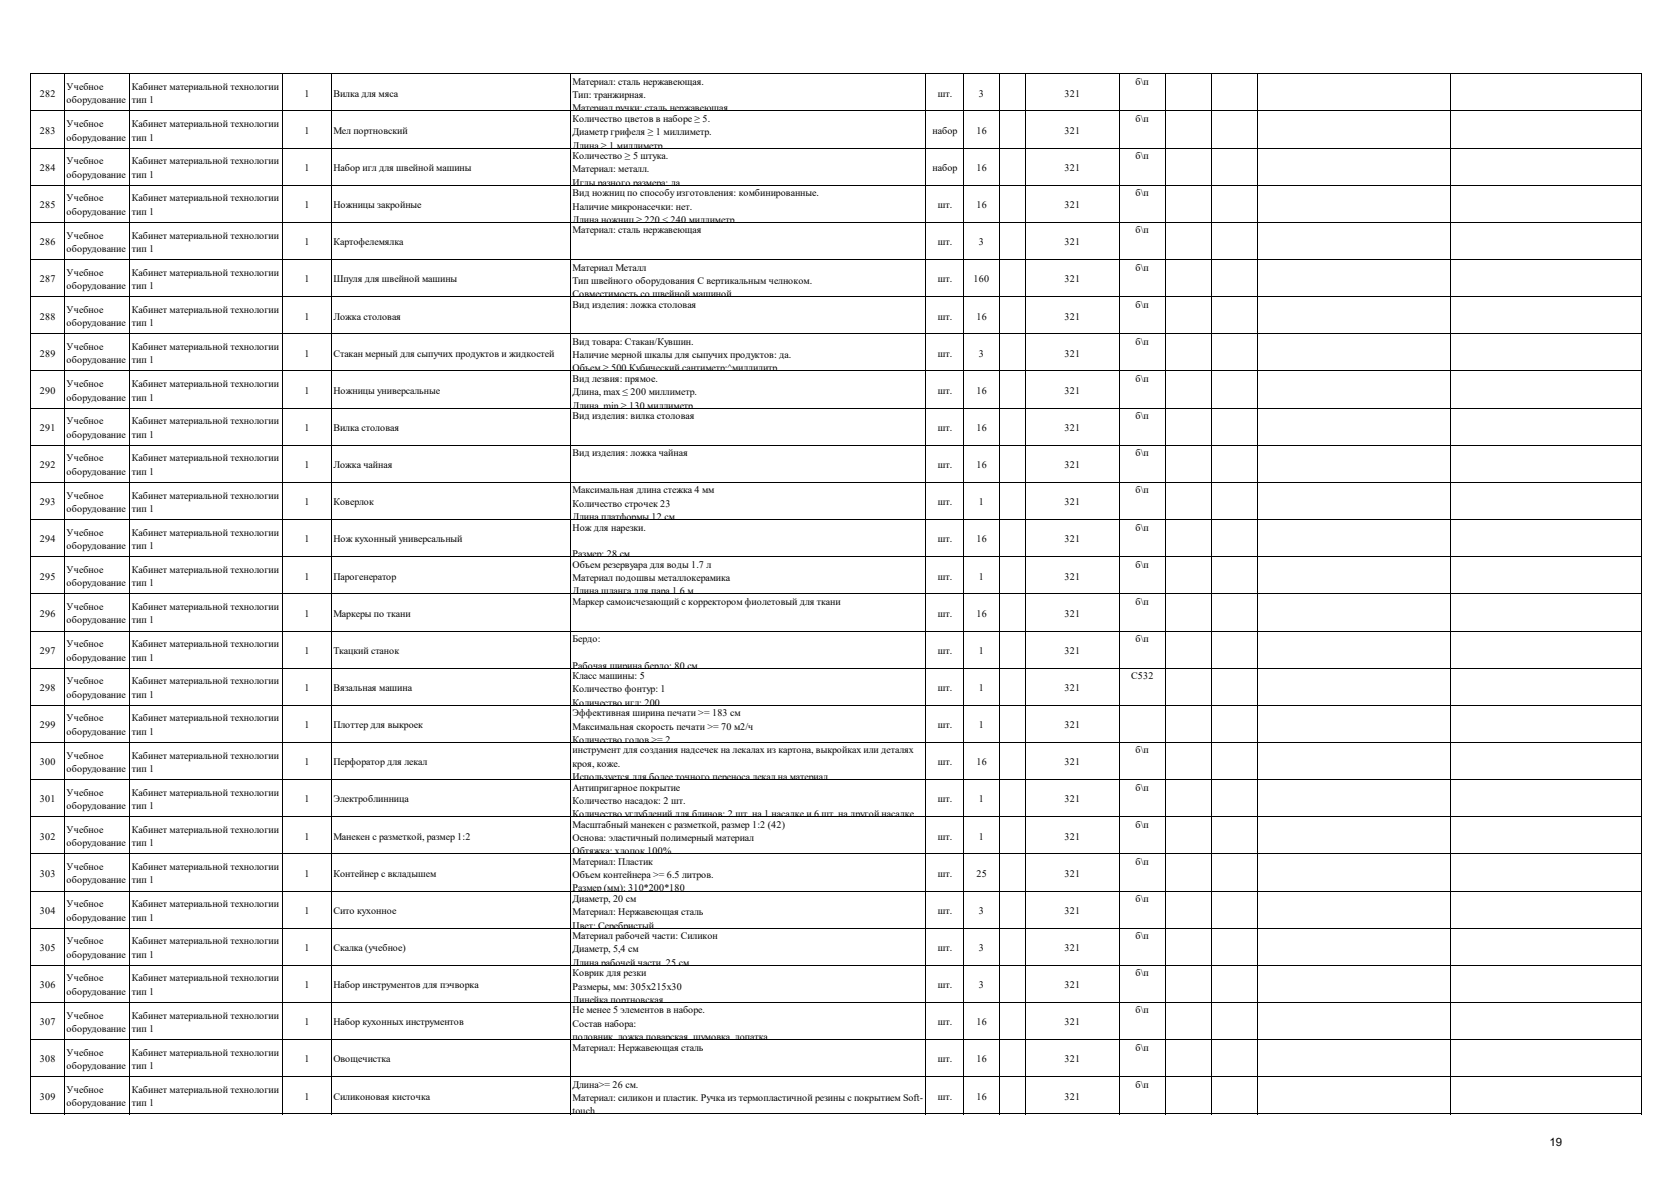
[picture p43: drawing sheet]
<svg xmlns="http://www.w3.org/2000/svg" width="297mm" height="210mm" viewBox="0 0 297 210" stroke-linecap="round" stroke-linejoin="round" font-family="sans-serif">
<defs><g id="words">
<text font-size="2" x="275.4" y="203.8">19</text>
<g font-size="1.8">
<text x="7.1" y="17.2">282</text>
<text x="11.8" y="16">Учебное</text>
<text x="23.4" y="16">Кабинет материальной технологии</text>
<text x="54.1" y="17.2">1</text>
<text x="59.3" y="17.2">Вилка для мяса</text>
<text x="101.8" y="15.1">Материал: сталь нержавеющая.</text>
<text x="101.8" y="17.4">Тип: транжирная.</text>
<text x="166.7" y="17.2">шт.</text>
<text x="174" y="17.2">3</text>
<text x="189.2" y="17.2">321</text>
<text x="201.8" y="15.1">б\п</text>
<text x="7.1" y="23.8">283</text>
<text x="11.8" y="18.4">оборудование</text>
<text x="11.8" y="22.6">Учебное</text>
<text x="23.4" y="18.4">тип 1</text>
<text x="23.4" y="22.6">Кабинет материальной технологии</text>
<text x="54.1" y="23.8">1</text>
<text x="59.3" y="23.8">Мел портновский</text>
<text x="101.8" y="19.8">Материал ручки: сталь нержавеющая</text>
<text x="101.8" y="21.7">Количество цветов в наборе ≥ 5.</text>
<text x="165.8" y="23.8">набор</text>
<text x="173.6" y="23.8">16</text>
<text x="189.2" y="23.8">321</text>
<text x="201.8" y="21.7">б\п</text>
<text x="11.8" y="25">оборудование</text>
<text x="11.8" y="29.2">Учебное</text>
<text x="23.4" y="25">тип 1</text>
<text x="23.4" y="29.2">Кабинет материальной технологии</text>
<text x="101.8" y="24">Диаметр грифеля ≥ 1 миллиметр.</text>
<text x="101.8" y="26.4">Длина ≥ 1 миллиметр</text>
<text x="101.8" y="28.3">Количество ≥ 5 штука.</text>
<text x="201.8" y="28.3">б\п</text>
<text x="7.1" y="30.4">284</text>
<text x="11.8" y="31.6">оборудование</text>
<text x="11.8" y="35.8">Учебное</text>
<text x="23.4" y="31.6">тип 1</text>
<text x="23.4" y="35.8">Кабинет материальной технологии</text>
<text x="54.1" y="30.4">1</text>
<text x="59.3" y="30.4">Набор игл для швейной машины</text>
<text x="101.8" y="30.7">Материал: металл.</text>
<text x="101.8" y="33">Иглы разного размера: да</text>
<text x="101.8" y="34.9">Вид ножниц по способу изготовления: комбинированные.</text>
<text x="165.8" y="30.4">набор</text>
<text x="173.6" y="30.4">16</text>
<text x="189.2" y="30.4">321</text>
<text x="201.8" y="34.9">б\п</text>
<text x="7.1" y="37">285</text>
<text x="11.8" y="38.2">оборудование</text>
<text x="23.4" y="38.2">тип 1</text>
<text x="54.1" y="37">1</text>
<text x="59.3" y="37">Ножницы закройные</text>
<text x="101.8" y="37.3">Наличие микронасечки: нет.</text>
<text x="101.8" y="39.6">Длина ножниц ≥ 220 &lt; 240 миллиметр</text>
<text x="101.8" y="41.5">Материал: сталь нержавеющая</text>
<text x="166.7" y="37">шт.</text>
<text x="173.6" y="37">16</text>
<text x="189.2" y="37">321</text>
<text x="201.8" y="41.5">б\п</text>
<text x="7.1" y="43.6">286</text>
<text x="11.8" y="42.4">Учебное</text>
<text x="11.8" y="44.8">оборудование</text>
<text x="23.4" y="42.4">Кабинет материальной технологии</text>
<text x="23.4" y="44.8">тип 1</text>
<text x="54.1" y="43.6">1</text>
<text x="59.3" y="43.6">Картофелемялка</text>
<text x="166.7" y="43.6">шт.</text>
<text x="174" y="43.6">3</text>
<text x="189.2" y="43.6">321</text>
<text x="7.1" y="50.2">287</text>
<text x="11.8" y="49">Учебное</text>
<text x="11.8" y="51.4">оборудование</text>
<text x="23.4" y="49">Кабинет материальной технологии</text>
<text x="23.4" y="51.4">тип 1</text>
<text x="54.1" y="50.2">1</text>
<text x="59.3" y="50.2">Шпуля для швейной машины</text>
<text x="101.8" y="52.8">Совместимость со швейной машиной</text>
<text x="101.8" y="48.1">Материал Металл</text>
<text x="101.8" y="50.5">Тип швейного оборудования С вертикальным челноком.</text>
<text x="166.7" y="50.2">шт.</text>
<text x="173.1" y="50.2">160</text>
<text x="189.2" y="50.2">321</text>
<text x="201.8" y="48.1">б\п</text>
<text x="7.1" y="56.8">288</text>
<text x="11.8" y="55.6">Учебное</text>
<text x="11.8" y="58">оборудование</text>
<text x="23.4" y="55.6">Кабинет материальной технологии</text>
<text x="23.4" y="58">тип 1</text>
<text x="54.1" y="56.8">1</text>
<text x="59.3" y="56.8">Ложка столовая</text>
<text x="101.8" y="54.7">Вид изделия: ложка столовая</text>
<text x="166.7" y="56.8">шт.</text>
<text x="173.6" y="56.8">16</text>
<text x="189.2" y="56.8">321</text>
<text x="201.8" y="54.7">б\п</text>
<text x="7.1" y="63.4">289</text>
<text x="11.8" y="62.2">Учебное</text>
<text x="11.8" y="64.6">оборудование</text>
<text x="23.4" y="62.2">Кабинет материальной технологии</text>
<text x="23.4" y="64.6">тип 1</text>
<text x="54.1" y="63.4">1</text>
<text x="59.3" y="63.4">Стакан мерный для сыпучих продуктов и жидкостей</text>
<text x="101.8" y="61.3">Вид товара: Стакан/Кувшин.</text>
<text x="101.8" y="63.7">Наличие мерной шкалы для сыпучих продуктов: да.</text>
<text x="166.7" y="63.4">шт.</text>
<text x="174" y="63.4">3</text>
<text x="189.2" y="63.4">321</text>
<text x="201.8" y="61.3">б\п</text>
<text x="7.1" y="70">290</text>
<text x="11.8" y="68.8">Учебное</text>
<text x="11.8" y="71.2">оборудование</text>
<text x="23.4" y="68.8">Кабинет материальной технологии</text>
<text x="23.4" y="71.2">тип 1</text>
<text x="54.1" y="70">1</text>
<text x="59.3" y="70">Ножницы универсальные</text>
<text x="101.8" y="66">Объем ≥ 500 Кубический сантиметр;^миллилитр</text>
<text x="101.8" y="67.9">Вид лезвия: прямое.</text>
<text x="101.8" y="70.3">Длина, max ≤ 200 миллиметр.</text>
<text x="166.7" y="70">шт.</text>
<text x="173.6" y="70">16</text>
<text x="189.2" y="70">321</text>
<text x="201.8" y="67.9">б\п</text>
<text x="7.1" y="76.6">291</text>
<text x="11.8" y="75.4">Учебное</text>
<text x="11.8" y="77.8">оборудование</text>
<text x="23.4" y="75.4">Кабинет материальной технологии</text>
<text x="23.4" y="77.8">тип 1</text>
<text x="54.1" y="76.6">1</text>
<text x="59.3" y="76.6">Вилка столовая</text>
<text x="101.8" y="72.6">Длина min ≥ 130 миллиметр</text>
<text x="101.8" y="74.5">Вид изделия: вилка столовая</text>
<text x="166.7" y="76.6">шт.</text>
<text x="173.6" y="76.6">16</text>
<text x="189.2" y="76.6">321</text>
<text x="201.8" y="74.5">б\п</text>
<text x="7.1" y="83.2">292</text>
<text x="11.8" y="82">Учебное</text>
<text x="23.4" y="82">Кабинет материальной технологии</text>
<text x="54.1" y="83.2">1</text>
<text x="59.3" y="83.2">Ложка чайная</text>
<text x="101.8" y="81.1">Вид изделия: ложка чайная</text>
<text x="166.7" y="83.2">шт.</text>
<text x="173.6" y="83.2">16</text>
<text x="189.2" y="83.2">321</text>
<text x="201.8" y="81.1">б\п</text>
<text x="7.1" y="89.8">293</text>
<text x="11.8" y="84.4">оборудование</text>
<text x="11.8" y="88.6">Учебное</text>
<text x="23.4" y="84.4">тип 1</text>
<text x="23.4" y="88.7">Кабинет материальной технологии</text>
<text x="54.1" y="89.8">1</text>
<text x="59.3" y="89.8">Коверлок</text>
<text x="101.8" y="87.7">Максимальная длина стежка 4 мм</text>
<text x="166.7" y="89.8">шт.</text>
<text x="174" y="89.8">1</text>
<text x="189.2" y="89.8">321</text>
<text x="201.8" y="87.7">б\п</text>
<text x="11.8" y="91">оборудование</text>
<text x="11.8" y="95.3">Учебное</text>
<text x="23.4" y="91">тип 1</text>
<text x="23.4" y="95.3">Кабинет материальной технологии</text>
<text x="101.8" y="90.1">Количество строчек 23</text>
<text x="101.8" y="92.5">Длина платформы 12 см</text>
<text x="101.8" y="94.3">Нож для нарезки.</text>
<text x="201.8" y="94.3">б\п</text>
<text x="7.1" y="96.4">294</text>
<text x="11.8" y="97.6">оборудование</text>
<text x="11.8" y="101.9">Учебное</text>
<text x="23.4" y="97.6">тип 1</text>
<text x="23.4" y="101.9">Кабинет материальной технологии</text>
<text x="54.1" y="96.4">1</text>
<text x="59.3" y="96.4">Нож кухонный универсальный</text>
<text x="101.8" y="99.1">Размер: 28 см</text>
<text x="101.8" y="100.9">Объем резервуара для воды 1.7 л</text>
<text x="166.7" y="96.4">шт.</text>
<text x="173.6" y="96.4">16</text>
<text x="189.2" y="96.4">321</text>
<text x="201.8" y="100.9">б\п</text>
<text x="7.1" y="103">295</text>
<text x="11.8" y="104.2">оборудование</text>
<text x="23.4" y="104.2">тип 1</text>
<text x="54.1" y="103">1</text>
<text x="59.3" y="103">Парогенератор</text>
<text x="101.8" y="105.7">Длина шланга для пара 1 6 м</text>
<text x="101.8" y="103.3">Материал подошвы металлокерамика</text>
<text x="101.8" y="107.5">Маркер самоисчезающий с корректором фиолетовый для ткани</text>
<text x="166.7" y="103">шт.</text>
<text x="174" y="103">1</text>
<text x="189.2" y="103">321</text>
<text x="201.8" y="107.5">б\п</text>
<text x="7.1" y="109.6">296</text>
<text x="11.8" y="108.5">Учебное</text>
<text x="11.8" y="110.8">оборудование</text>
<text x="23.4" y="108.5">Кабинет материальной технологии</text>
<text x="23.4" y="110.8">тип 1</text>
<text x="54.1" y="109.6">1</text>
<text x="59.3" y="109.6">Маркеры по ткани</text>
<text x="166.7" y="109.6">шт.</text>
<text x="173.6" y="109.6">16</text>
<text x="189.2" y="109.6">321</text>
<text x="7.1" y="116.3">297</text>
<text x="11.8" y="115.1">Учебное</text>
<text x="11.8" y="117.4">оборудование</text>
<text x="23.4" y="115.1">Кабинет материальной технологии</text>
<text x="23.4" y="117.4">тип 1</text>
<text x="54.1" y="116.3">1</text>
<text x="59.3" y="116.3">Ткацкий станок</text>
<text x="101.8" y="114.1">Бердо:</text>
<text x="101.8" y="118.9">Рабочая ширина бердо: 80 см</text>
<text x="166.7" y="116.3">шт.</text>
<text x="174" y="116.3">1</text>
<text x="189.2" y="116.3">321</text>
<text x="201.8" y="114.1">б\п</text>
<text x="7.1" y="122.9">298</text>
<text x="11.8" y="121.7">Учебное</text>
<text x="11.8" y="124">оборудование</text>
<text x="23.4" y="121.7">Кабинет материальной технологии</text>
<text x="23.4" y="124">тип 1</text>
<text x="54.1" y="122.9">1</text>
<text x="59.3" y="122.9">Вязальная машина</text>
<text x="101.8" y="120.7">Класс машины: 5</text>
<text x="101.8" y="123.1">Количество фонтур: 1</text>
<text x="101.8" y="125.5">Количество игл: 200</text>
<text x="166.7" y="122.9">шт.</text>
<text x="174" y="122.9">1</text>
<text x="189.2" y="122.9">321</text>
<text x="201.1" y="120.7">С532</text>
<text x="7.1" y="129.5">299</text>
<text x="11.8" y="128.3">Учебное</text>
<text x="11.8" y="130.6">оборудование</text>
<text x="23.4" y="128.3">Кабинет материальной технологии</text>
<text x="23.4" y="130.6">тип 1</text>
<text x="54.1" y="129.5">1</text>
<text x="59.3" y="129.5">Плоттер для выкроек</text>
<text x="101.8" y="127.3">Эффективная ширина печати &gt;= 183 см</text>
<text x="101.8" y="129.7">Максимальная скорость печати &gt;= 70 м2/ч</text>
<text x="166.7" y="129.5">шт.</text>
<text x="174" y="129.5">1</text>
<text x="189.2" y="129.5">321</text>
<text x="7.1" y="136.1">300</text>
<text x="11.8" y="134.9">Учебное</text>
<text x="11.8" y="137.2">оборудование</text>
<text x="23.4" y="134.9">Кабинет материальной технологии</text>
<text x="23.4" y="137.2">тип 1</text>
<text x="54.1" y="136.1">1</text>
<text x="59.3" y="136.1">Перфоратор для лекал</text>
<text x="101.8" y="132.1">Количество голов &gt;= 2</text>
<text x="101.8" y="133.9">инструмент для создания надсечек на лекалах из картона, выкройках или деталях</text>
<text x="101.8" y="136.3">кроя, коже.</text>
<text x="166.7" y="136.1">шт.</text>
<text x="173.6" y="136.1">16</text>
<text x="189.2" y="136.1">321</text>
<text x="201.8" y="133.9">б\п</text>
<text x="7.1" y="142.7">301</text>
<text x="11.8" y="141.5">Учебное</text>
<text x="11.8" y="143.9">оборудование</text>
<text x="23.4" y="141.5">Кабинет материальной технологии</text>
<text x="23.4" y="143.9">тип 1</text>
<text x="54.1" y="142.7">1</text>
<text x="59.3" y="142.7">Электроблинница</text>
<text x="101.8" y="138.7">Используется для более точного переноса лекал на материал</text>
<text x="101.8" y="140.6">Антипригарное покрытие</text>
<text x="101.8" y="142.9">Количество насадок: 2 шт.</text>
<text x="166.7" y="142.7">шт.</text>
<text x="174" y="142.7">1</text>
<text x="189.2" y="142.7">321</text>
<text x="201.8" y="140.6">б\п</text>
<text x="7.1" y="149.3">302</text>
<text x="11.8" y="148.1">Учебное</text>
<text x="23.4" y="148.1">Кабинет материальной технологии</text>
<text x="54.1" y="149.3">1</text>
<text x="59.3" y="149.3">Манекен с разметкой, размер 1:2</text>
<text x="101.8" y="145.3">Количество углублений для блинов: 2 шт на 1 насадке и 6 шт на другой насадке</text>
<text x="101.8" y="147.2">Масштабный манекен с разметкой, размер 1:2 (42)</text>
<text x="101.8" y="149.5">Основа: эластичный полимерный материал</text>
<text x="166.7" y="149.3">шт.</text>
<text x="174" y="149.3">1</text>
<text x="189.2" y="149.3">321</text>
<text x="201.8" y="147.2">б\п</text>
<text x="7.1" y="155.9">303</text>
<text x="11.8" y="150.5">оборудование</text>
<text x="11.8" y="154.7">Учебное</text>
<text x="23.4" y="150.5">тип 1</text>
<text x="23.4" y="154.7">Кабинет материальной технологии</text>
<text x="54.1" y="155.9">1</text>
<text x="59.3" y="155.9">Контейнер с вкладышем</text>
<text x="101.8" y="151.9">Обтяжка: хлопок 100%</text>
<text x="101.8" y="153.8">Материал: Пластик</text>
<text x="166.7" y="155.9">шт.</text>
<text x="173.6" y="155.9">25</text>
<text x="189.2" y="155.9">321</text>
<text x="201.8" y="153.8">б\п</text>
<text x="11.8" y="157.1">оборудование</text>
<text x="11.8" y="161.3">Учебное</text>
<text x="23.4" y="157.1">тип 1</text>
<text x="23.4" y="161.3">Кабинет материальной технологии</text>
<text x="101.8" y="156.1">Объем контейнера &gt;= 6.5 литров.</text>
<text x="101.8" y="158.5">Размер (мм): 310*200*180</text>
<text x="101.8" y="160.4">Диаметр, 20 см</text>
<text x="201.8" y="160.4">б\п</text>
<text x="7.1" y="162.5">304</text>
<text x="11.8" y="163.7">оборудование</text>
<text x="11.8" y="167.9">Учебное</text>
<text x="23.4" y="163.7">тип 1</text>
<text x="23.4" y="167.9">Кабинет материальной технологии</text>
<text x="54.1" y="162.5">1</text>
<text x="59.3" y="162.5">Сито кухонное</text>
<text x="101.8" y="165.1">Цвет: Серебристый</text>
<text x="101.8" y="162.7">Материал: Нержавеющая сталь</text>
<text x="101.8" y="167">Материал рабочей части: Силикон</text>
<text x="166.7" y="162.5">шт.</text>
<text x="174" y="162.5">3</text>
<text x="189.2" y="162.5">321</text>
<text x="201.8" y="167">б\п</text>
<text x="7.1" y="169.1">305</text>
<text x="11.8" y="170.3">оборудование</text>
<text x="23.4" y="170.3">тип 1</text>
<text x="54.1" y="169.1">1</text>
<text x="59.3" y="169.1">Скалка (учебное)</text>
<text x="101.8" y="169.3">Диаметр, 5,4 см</text>
<text x="101.8" y="171.7">Длина рабочей части 25 см</text>
<text x="101.8" y="173.6">Коврик для резки</text>
<text x="166.7" y="169.1">шт.</text>
<text x="174" y="169.1">3</text>
<text x="189.2" y="169.1">321</text>
<text x="201.8" y="173.6">б\п</text>
<text x="7.1" y="175.7">306</text>
<text x="11.8" y="174.5">Учебное</text>
<text x="11.8" y="176.9">оборудование</text>
<text x="23.4" y="174.5">Кабинет материальной технологии</text>
<text x="23.4" y="176.9">тип 1</text>
<text x="54.1" y="175.7">1</text>
<text x="59.3" y="175.7">Набор инструментов для пэчворка</text>
<text x="101.8" y="178.3">Линейка портновская</text>
<text x="101.8" y="175.9">Размеры, мм: 305х215х30</text>
<text x="166.7" y="175.7">шт.</text>
<text x="174" y="175.7">3</text>
<text x="189.2" y="175.7">321</text>
<text x="7.1" y="182.3">307</text>
<text x="11.8" y="181.1">Учебное</text>
<text x="11.8" y="183.5">оборудование</text>
<text x="23.4" y="181.1">Кабинет материальной технологии</text>
<text x="23.4" y="183.5">тип 1</text>
<text x="54.1" y="182.3">1</text>
<text x="59.3" y="182.3">Набор кухонных инструментов</text>
<text x="101.8" y="184.9">половник ложка поварская шумовка лопатка</text>
<text x="101.8" y="180.2">Не менее 5 элементов в наборе.</text>
<text x="101.8" y="182.5">Состав набора:</text>
<text x="166.7" y="182.3">шт.</text>
<text x="173.6" y="182.3">16</text>
<text x="189.2" y="182.3">321</text>
<text x="201.8" y="180.2">б\п</text>
<text x="7.1" y="188.9">308</text>
<text x="11.8" y="187.7">Учебное</text>
<text x="11.8" y="190.1">оборудование</text>
<text x="23.4" y="187.7">Кабинет материальной технологии</text>
<text x="23.4" y="190.1">тип 1</text>
<text x="54.1" y="188.9">1</text>
<text x="59.3" y="188.9">Овощечистка</text>
<text x="101.8" y="186.8">Материал: Нержавеющая сталь</text>
<text x="166.7" y="188.9">шт.</text>
<text x="173.6" y="188.9">16</text>
<text x="189.2" y="188.9">321</text>
<text x="201.8" y="186.8">б\п</text>
<text x="7.1" y="195.5">309</text>
<text x="11.8" y="194.3">Учебное</text>
<text x="11.8" y="196.7">оборудование</text>
<text x="23.4" y="194.3">Кабинет материальной технологии</text>
<text x="23.4" y="196.7">тип 1</text>
<text x="54.1" y="195.5">1</text>
<text x="59.3" y="195.5">Силиконовая кисточка</text>
<text x="101.8" y="193.4">Длина&gt;= 26 см.</text>
<text x="101.8" y="195.8">Материал: силикон и пластик. Ручка из термопластичной резины с покрытием Soft-</text>
<text x="166.7" y="195.5">шт.</text>
<text x="173.6" y="195.5">16</text>
<text x="189.2" y="195.5">321</text>
<text x="201.8" y="193.4">б\п</text>
<text x="101.8" y="198.1">touch</text>
</g>
</g></defs>
<g fill="none" stroke="#000" stroke-width=".18">
<path d="M5.5 13v185.1M5.6 13.1h286.2M5.6 19.7h286.2M11.4 13.2v184.9M23 13.2v184.9M50.3 13.2v184.9M58.8 13.2v184.9M101.3 13.2v184.9M164.6 13.2v184.9M171.3 13.2v184.9M177.6 13.2v184.9M182.2 13.2v184.9"/>
<path d="M199 13.2v184.9M207.1 13.2v184.9M215.3 13.2v184.9M223.5 13.2v184.9M257.8 13.2v184.9M291.8 13.2v184.9M5.6 26.3h286.2M5.6 32.9h286.2M5.6 39.5h286.2M5.6 46.1h286.2M5.6 52.8h286.2M5.6 59.4h286.2"/>
<path d="M5.6 66h286.2M5.6 72.6h286.2M5.6 79.2h286.2M5.6 85.8h286.2M5.6 92.4h286.2M5.6 99h286.2M5.6 105.6h286.2M5.6 112.2h286.2M5.6 118.8h286.2M5.6 125.4h286.2M5.6 132h286.2M5.6 138.6h286.2"/>
<path d="M5.6 145.2h286.2M5.6 151.8h286.2M5.6 158.4h286.2M5.6 165h286.2M5.6 171.6h286.2M5.6 178.2h286.2M5.6 184.8h286.2M5.6 191.4h286.2M5.6 198h286.2"/>
</g>
<use href="#words"/>
</svg>
